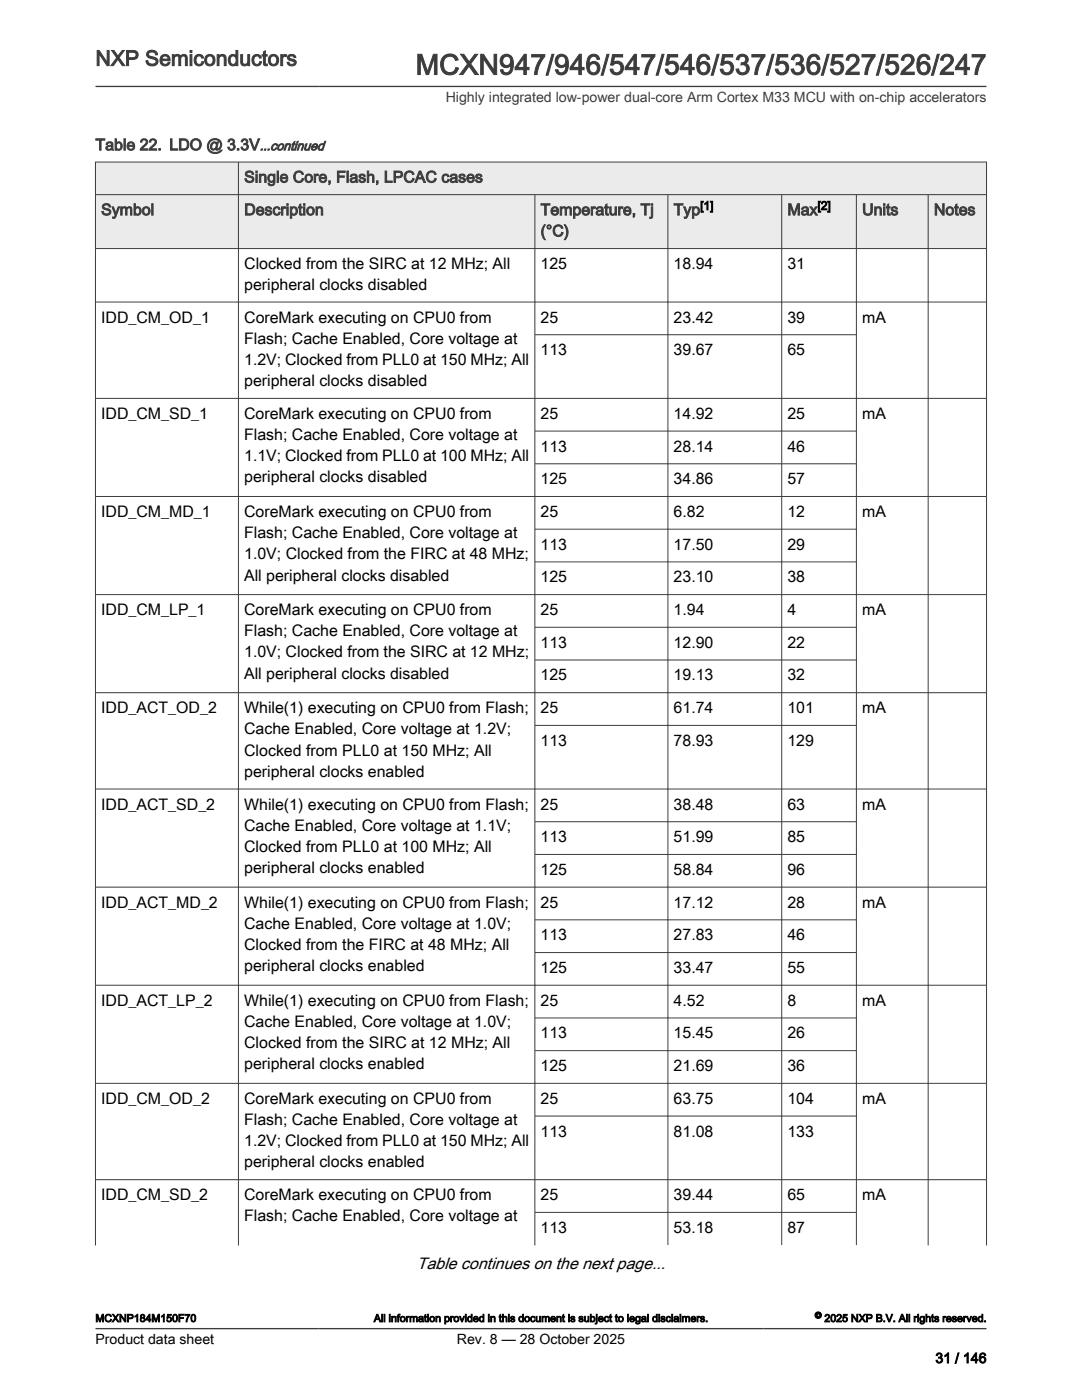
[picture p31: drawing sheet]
<svg xmlns="http://www.w3.org/2000/svg" width="216mm" height="279mm" viewBox="0 0 216 279" stroke-linecap="round" stroke-linejoin="round" font-family="sans-serif">
<defs><g id="words">
<text font-size="5.6" fill="#3c3c3c" x="82.9" y="14.9">MCXN947/946/547/546/537/536/527/526/247</text>
<text font-size="4.2" fill="#3c3c3c" x="19" y="13.1">NXP Semiconductors</text>
<text font-size="3.3" x="83.2" y="253.2">Table continues on the next page...</text>
<g font-size="3.2" fill="#3c3c3c">
<text x="19" y="30">Table 22. LDO @ 3.3V</text>
<text x="48.7" y="36.4">Single Core, Flash, LPCAC cases</text>
<text x="20.2" y="42.9">Symbol</text>
<text x="48.7" y="42.9">Description</text>
<text x="107.9" y="42.9">Temperature, Tj</text>
<text x="107.9" y="47.2">(°C)</text>
<text x="134.4" y="42.9">Typ</text>
<text x="157.1" y="42.9">Max</text>
<text x="172" y="42.9">Units</text>
<text x="186.4" y="42.9">Notes</text>
</g>
<g font-size="3.2">
<text x="48.7" y="53.6">Clocked from the SIRC at 12 MHz; All</text>
<text x="107.9" y="53.7">125</text>
<text x="134.4" y="53.7">18.94</text>
<text x="157.1" y="53.7">31</text>
<text x="48.7" y="57.8">peripheral clocks disabled</text>
<text x="20.2" y="64.4">IDD_CM_OD_1</text>
<text x="48.7" y="64.4">CoreMark executing on CPU0 from</text>
<text x="107.9" y="64.4">25</text>
<text x="134.4" y="64.4">23.42</text>
<text x="157.1" y="64.4">39</text>
<text x="172" y="64.4">mA</text>
<text x="48.7" y="68.6">Flash; Cache Enabled, Core voltage at</text>
<text x="107.9" y="70.9">113</text>
<text x="134.4" y="70.9">39.67</text>
<text x="157.1" y="70.9">65</text>
<text x="48.7" y="72.8">1.2V; Clocked from PLL0 at 150 MHz; All</text>
<text x="48.7" y="77.1">peripheral clocks disabled</text>
<text x="20.2" y="83.6">IDD_CM_SD_1</text>
<text x="48.7" y="83.6">CoreMark executing on CPU0 from</text>
<text x="107.9" y="83.6">25</text>
<text x="134.4" y="83.6">14.92</text>
<text x="157.1" y="83.6">25</text>
<text x="172" y="83.6">mA</text>
<text x="48.7" y="87.8">Flash; Cache Enabled, Core voltage at</text>
<text x="48.7" y="92.1">1.1V; Clocked from PLL0 at 100 MHz; All</text>
<text x="107.9" y="90.1">113</text>
<text x="134.4" y="90.1">28.14</text>
<text x="157.1" y="90.1">46</text>
<text x="48.7" y="96.3">peripheral clocks disabled</text>
<text x="107.9" y="96.6">125</text>
<text x="134.4" y="96.6">34.86</text>
<text x="157.1" y="96.6">57</text>
<text x="20.2" y="103.2">IDD_CM_MD_1</text>
<text x="48.7" y="103.2">CoreMark executing on CPU0 from</text>
<text x="48.7" y="107.4">Flash; Cache Enabled, Core voltage at</text>
<text x="107.9" y="103.2">25</text>
<text x="134.4" y="103.2">6.82</text>
<text x="157.1" y="103.2">12</text>
<text x="172" y="103.2">mA</text>
<text x="48.7" y="111.6">1.0V; Clocked from the FIRC at 48 MHz;</text>
<text x="107.9" y="109.7">113</text>
<text x="134.4" y="109.7">17.50</text>
<text x="157.1" y="109.7">29</text>
<text x="48.7" y="115.9">All peripheral clocks disabled</text>
<text x="107.9" y="116.2">125</text>
<text x="134.4" y="116.2">23.10</text>
<text x="157.1" y="116.2">38</text>
<text x="20.2" y="122.7">IDD_CM_LP_1</text>
<text x="48.7" y="122.7">CoreMark executing on CPU0 from</text>
<text x="107.9" y="122.7">25</text>
<text x="134.4" y="122.7">1.94</text>
<text x="157.1" y="122.7">4</text>
<text x="172" y="122.7">mA</text>
<text x="48.7" y="127">Flash; Cache Enabled, Core voltage at</text>
<text x="48.7" y="131.2">1.0V; Clocked from the SIRC at 12 MHz;</text>
<text x="107.9" y="129.3">113</text>
<text x="134.4" y="129.3">12.90</text>
<text x="157.1" y="129.3">22</text>
<text x="48.7" y="135.4">All peripheral clocks disabled</text>
<text x="107.9" y="135.8">125</text>
<text x="134.4" y="135.8">19.13</text>
<text x="157.1" y="135.8">32</text>
<text x="20.2" y="142.3">IDD_ACT_OD_2</text>
<text x="48.7" y="142.3">While(1) executing on CPU0 from Flash;</text>
<text x="107.9" y="142.3">25</text>
<text x="134.4" y="142.3">61.74</text>
<text x="157.1" y="142.3">101</text>
<text x="172" y="142.3">mA</text>
<text x="48.7" y="146.6">Cache Enabled, Core voltage at 1.2V;</text>
<text x="107.9" y="148.9">113</text>
<text x="134.4" y="148.9">78.93</text>
<text x="157.1" y="148.9">129</text>
<text x="48.7" y="150.8">Clocked from PLL0 at 150 MHz; All</text>
<text x="48.7" y="155">peripheral clocks enabled</text>
<text x="20.2" y="161.6">IDD_ACT_SD_2</text>
<text x="48.7" y="161.6">While(1) executing on CPU0 from Flash;</text>
<text x="107.9" y="161.6">25</text>
<text x="134.4" y="161.6">38.48</text>
<text x="157.1" y="161.6">63</text>
<text x="172" y="161.6">mA</text>
<text x="48.7" y="165.8">Cache Enabled, Core voltage at 1.1V;</text>
<text x="48.7" y="170">Clocked from PLL0 at 100 MHz; All</text>
<text x="107.9" y="168.1">113</text>
<text x="134.4" y="168.1">51.99</text>
<text x="157.1" y="168.1">85</text>
<text x="48.7" y="174.3">peripheral clocks enabled</text>
<text x="107.9" y="174.6">125</text>
<text x="134.4" y="174.6">58.84</text>
<text x="157.1" y="174.6">96</text>
<text x="20.2" y="181.1">IDD_ACT_MD_2</text>
<text x="48.7" y="181.1">While(1) executing on CPU0 from Flash;</text>
<text x="48.7" y="185.4">Cache Enabled, Core voltage at 1.0V;</text>
<text x="107.9" y="181.1">25</text>
<text x="134.4" y="181.1">17.12</text>
<text x="157.1" y="181.1">28</text>
<text x="172" y="181.1">mA</text>
<text x="48.7" y="189.6">Clocked from the FIRC at 48 MHz; All</text>
<text x="107.9" y="187.7">113</text>
<text x="134.4" y="187.7">27.83</text>
<text x="157.1" y="187.7">46</text>
<text x="48.7" y="193.8">peripheral clocks enabled</text>
<text x="107.9" y="194.2">125</text>
<text x="134.4" y="194.2">33.47</text>
<text x="157.1" y="194.2">55</text>
<text x="20.2" y="200.7">IDD_ACT_LP_2</text>
<text x="48.7" y="200.7">While(1) executing on CPU0 from Flash;</text>
<text x="107.9" y="200.7">25</text>
<text x="134.4" y="200.7">4.52</text>
<text x="157.1" y="200.7">8</text>
<text x="172" y="200.7">mA</text>
<text x="48.7" y="204.9">Cache Enabled, Core voltage at 1.0V;</text>
<text x="48.7" y="209.2">Clocked from the SIRC at 12 MHz; All</text>
<text x="107.9" y="207.2">113</text>
<text x="134.4" y="207.2">15.45</text>
<text x="157.1" y="207.2">26</text>
<text x="48.7" y="213.4">peripheral clocks enabled</text>
<text x="107.9" y="213.8">125</text>
<text x="134.4" y="213.8">21.69</text>
<text x="157.1" y="213.8">36</text>
<text x="20.2" y="220.3">IDD_CM_OD_2</text>
<text x="48.7" y="220.3">CoreMark executing on CPU0 from</text>
<text x="107.9" y="220.3">25</text>
<text x="134.4" y="220.3">63.75</text>
<text x="157.1" y="220.3">104</text>
<text x="172" y="220.3">mA</text>
<text x="48.7" y="224.5">Flash; Cache Enabled, Core voltage at</text>
<text x="107.9" y="226.8">113</text>
<text x="134.4" y="226.8">81.08</text>
<text x="157.1" y="226.8">133</text>
<text x="48.7" y="228.8">1.2V; Clocked from PLL0 at 150 MHz; All</text>
<text x="48.7" y="233">peripheral clocks enabled</text>
<text x="20.2" y="239.5">IDD_CM_SD_2</text>
<text x="48.7" y="239.5">CoreMark executing on CPU0 from</text>
<text x="107.9" y="239.5">25</text>
<text x="134.4" y="239.5">39.44</text>
<text x="157.1" y="239.5">65</text>
<text x="172" y="239.5">mA</text>
<text x="48.7" y="243.8">Flash; Cache Enabled, Core voltage at</text>
<text x="107.9" y="246">113</text>
<text x="134.4" y="246">53.18</text>
<text x="157.1" y="246">87</text>
</g>
<text font-size="2.8" fill="#3c3c3c" x="88.9" y="20.4">Highly integrated low-power dual-core Arm Cortex M33 MCU with on-chip accelerators</text>
<g font-size="2.8">
<text x="19" y="268.1">Product data sheet</text>
<text x="91.2" y="268.1">Rev. 8 — 28 October 2025</text>
<text x="186.6" y="272">31 / 146</text>
</g>
<text font-size="2.6" fill="#3c3c3c" x="51.8" y="30">...continued</text>
<g font-size="2.4">
<text x="139.7" y="41.9">[1]</text>
<text x="163.1" y="41.9">[2]</text>
</g>
<g font-size="2.1">
<text x="19" y="263.8">MCXNP184M150F70</text>
<text x="74.6" y="263.8">All information provided in this document is subject to legal disclaimers.</text>
<text x="164.5" y="263.8">2025 NXP B.V. All rights reserved.</text>
</g>
<text font-size="1.8" x="162.6" y="263.1">©</text>
</g></defs>
<g fill="#ebebeb">
<path d="M19 32.3h177.8v6.5h-177.8z" fill-rule="evenodd"/>
<path d="M19 38.8h177.8v10.8h-177.8z" fill-rule="evenodd"/>
</g>
<g fill="none" stroke="#3c3c3c" stroke-width=".2">
<path d="M19 32.3h177.9M19 38.8h177.9M19 32.3v216.3M47.6 32.3v216.3M106.7 38.8v209.8M133.3 38.8v209.7M156 38.8v209.7M170.9 38.8v209.7M185.2 38.8v209.8M196.9 32.3v216.3M19 49.6h177.9M19 60.3h177.9"/>
<path d="M19 79.5h177.9M106.7 66.8h64.3M19 99.1h177.9M106.7 86h64.3M106.7 92.6h64.3M19 118.7h177.9M106.7 105.6h64.3M106.7 112.1h64.3M19 138.2h177.9M106.7 125.2h64.3M106.7 131.7h64.3M19 157.5h177.9"/>
<path d="M106.7 144.8h64.3M19 177h177.9M106.7 164h64.3M106.7 170.5h64.3M19 196.6h177.9M106.7 183.6h64.3M106.7 190.1h64.3M19 216.2h177.9M106.7 203.2h64.3M106.7 209.7h64.3M19 235.4h177.9M106.7 222.7h64.3"/>
<path d="M106.7 242h64.3"/>
</g>
<path d="M19 17.3h177.8M19 265.2h177.8" fill="none" stroke="#3c3c3c" stroke-width=".26"/>
<path d="M18.7 269.3h14v4h-14z" fill="#fff"/>
<use href="#words"/>
</svg>
